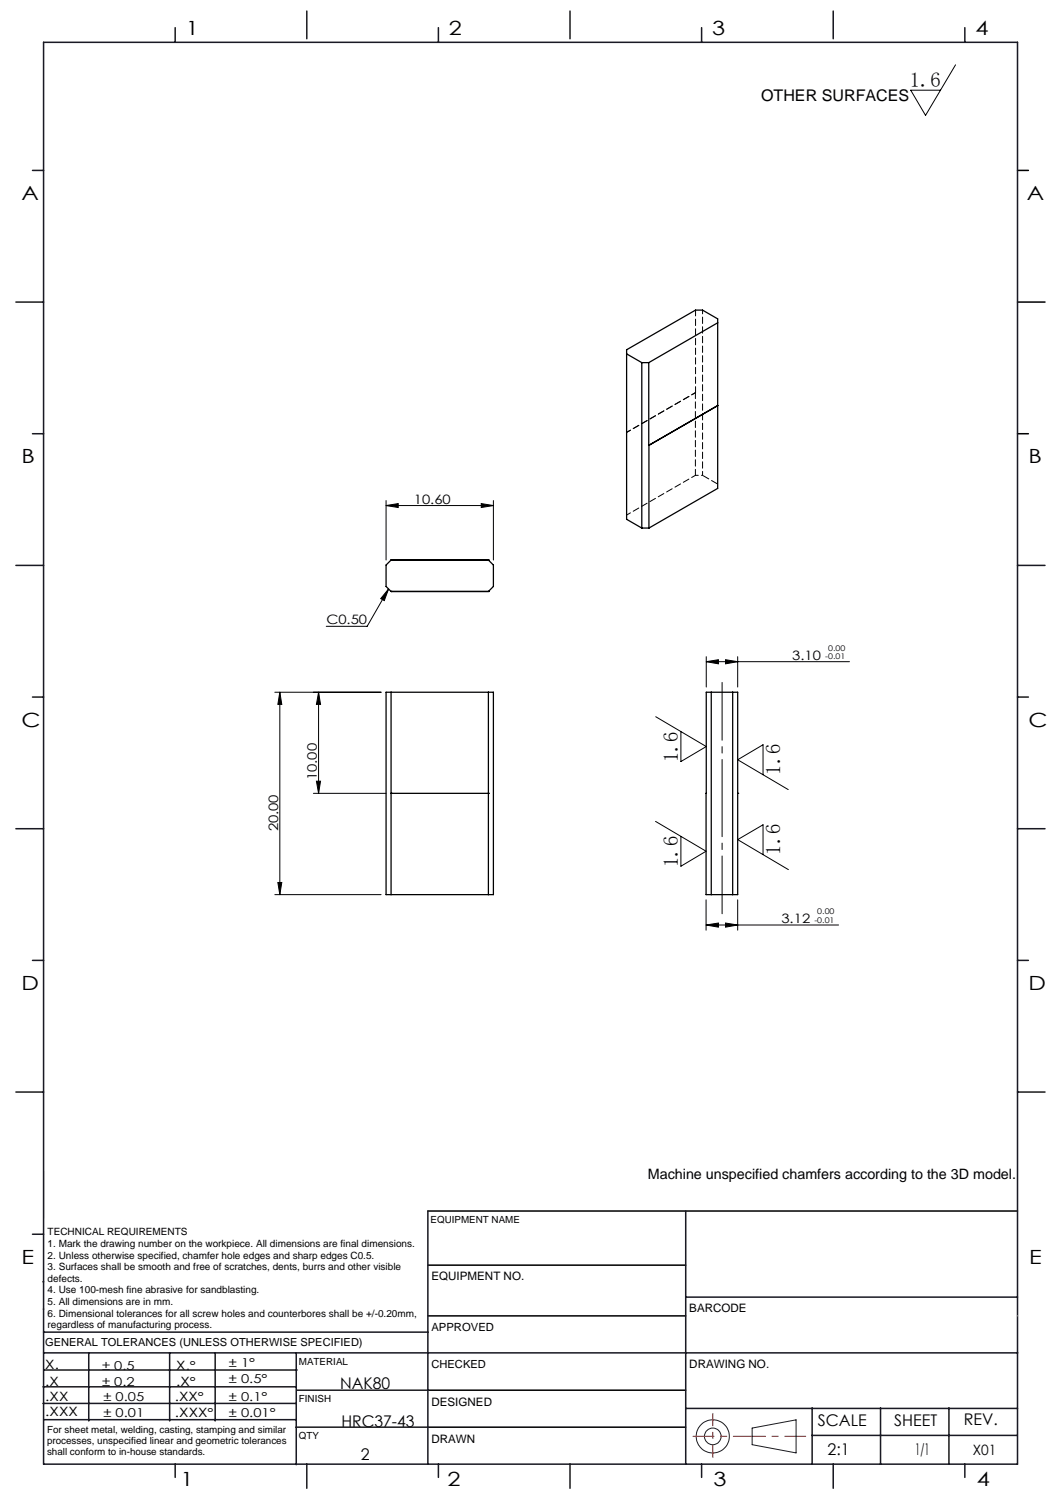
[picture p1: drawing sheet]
<svg xmlns="http://www.w3.org/2000/svg" width="210mm" height="297mm" viewBox="0 0 210 297" stroke-linecap="round" stroke-linejoin="round" font-family="sans-serif">
<defs><g id="words">
<g font-size="4.1">
<text x="179.7" y="17.2">1.6</text>
<text x="134" y="150.5" transform="rotate(-90 134 150.5)">1.6</text>
<text x="154.2" y="153" transform="rotate(-90 154.2 153)">1.6</text>
<text x="134" y="171.2" transform="rotate(-90 134 171.2)">1.6</text>
<text x="154.2" y="168.7" transform="rotate(-90 154.2 168.7)">1.6</text>
</g>
<g font-size="3.9">
<text x="36.7" y="6.9">1</text>
<text x="88.7" y="6.9">2</text>
<text x="140.7" y="6.9">3</text>
<text x="192.7" y="6.9">4</text>
<text x="4.2" y="39.5">A</text>
<text x="202.9" y="39.5">A</text>
<text x="4.2" y="91.5">B</text>
<text x="203.2" y="91.5">B</text>
<text x="4.2" y="143.5">C</text>
<text x="203.2" y="143.5">C</text>
<text x="4.2" y="195.5">D</text>
<text x="203.2" y="195.5">D</text>
<text x="4.2" y="249.6">E</text>
<text x="203.3" y="249.6">E</text>
<text x="35.7" y="293.4">1</text>
<text x="88.4" y="293.4">2</text>
<text x="141" y="293.4">3</text>
<text x="193" y="293.4">4</text>
</g>
<g font-size="3.2">
<text x="150.4" y="20">OTHER SURFACES</text>
<text x="67.2" y="274.2">NAK80</text>
<text x="67.4" y="281.7">HRC37-43</text>
<text x="161.6" y="281.7">SCALE</text>
<text x="176.7" y="281.5">SHEET</text>
<text x="190.4" y="281.5">REV.</text>
<text x="163.5" y="287.3">2:1</text>
<text x="180.8" y="287.3">1/1</text>
<text x="71.3" y="288.2">2</text>
</g>
<g font-size="2.8">
<text x="128" y="232.7">Machine unspecified chamfers according to the 3D model.</text>
<text x="192.2" y="287.3">X01</text>
</g>
<g font-size="2.6">
<text x="81.8" y="99.5">10.60</text>
<text x="64.5" y="123.3">C0.50</text>
<text x="156.5" y="130.3">3.10</text>
<text x="62.6" y="154.1" transform="rotate(-90 62.6 154.1)">10.00</text>
<text x="54.9" y="164.2" transform="rotate(-90 54.9 164.2)">20.00</text>
<text x="154.4" y="182.3">3.12</text>
</g>
<g font-size="2.5">
<text x="8.9" y="273.6">.X</text>
<text x="8.9" y="270.4">X.</text>
<text x="34.8" y="273.7">.X°</text>
<text x="34.8" y="270.5">X.°</text>
<text x="9" y="276.7">.XX</text>
<text x="9" y="279.7">.XXX</text>
<text x="34.5" y="276.7">.XX°</text>
<text x="34.6" y="279.8">.XXX°</text>
</g>
<g font-size="2.4">
<text x="45.2" y="270">± 1°</text>
<text x="20.2" y="270.4">± 0.5</text>
<text x="20.2" y="273.7">± 0.2</text>
<text x="45.2" y="273.2">± 0.5°</text>
<text x="20.4" y="279.7">± 0.01</text>
<text x="20.4" y="276.7">± 0.05</text>
<text x="45.2" y="276.7">± 0.1°</text>
<text x="45.2" y="279.7">± 0.01°</text>
</g>
<g font-size="2.3">
<text x="85.2" y="252.9">EQUIPMENT NO.</text>
<text x="136.2" y="259.2">BARCODE</text>
<text x="136.2" y="270.2">DRAWING NO.</text>
<text x="85.2" y="277.6">DESIGNED</text>
<text x="85.2" y="284.9">DRAWN</text>
</g>
<g font-size="2.2">
<text x="85.2" y="262.8">APPROVED</text>
<text x="8.9" y="265.9">GENERAL TOLERANCES (UNLESS OTHERWISE SPECIFIED)</text>
<text x="85.2" y="270.1">CHECKED</text>
</g>
<g font-size="2">
<text x="9.4" y="243.9">TECHNICAL REQUIREMENTS</text>
<text x="9.4" y="246.2">1. Mark the drawing number on the workpiece. All dimensions are final dimensions.</text>
<text x="9.4" y="248.5">2. Unless otherwise specified, chamfer hole edges and sharp edges C0.5.</text>
<text x="9.4" y="250.8">3. Surfaces shall be smooth and free of scratches, dents, burrs and other visible</text>
<text x="9.4" y="253.1">defects.</text>
<text x="9.4" y="255.4">4. Use 100-mesh fine abrasive for sandblasting.</text>
<text x="9.4" y="257.7">5. All dimensions are in mm.</text>
<text x="9.4" y="260">6. Dimensional tolerances for all screw holes and counterbores shall be +/-0.20mm,</text>
<text x="9.4" y="262.3">regardless of manufacturing process.</text>
</g>
<g font-size="1.9">
<text x="85.1" y="241.5">EQUIPMENT NAME</text>
<text x="59.1" y="269.5">MATERIAL</text>
<text x="59.1" y="276.9">FINISH</text>
<text x="9.3" y="282.9">For sheet metal, welding, casting, stamping and similar</text>
<text x="9.3" y="285.2">processes, unspecified linear and geometric tolerances</text>
<text x="9.3" y="287.4">shall conform to in-house standards.</text>
<text x="59.1" y="284.2">QTY</text>
</g>
<g font-size="1.5">
<text x="163" y="130.2">-0.01</text>
<text x="163.6" y="128.5">0.00</text>
<text x="160.9" y="182.2">-0.01</text>
<text x="161.5" y="180.5">0.00</text>
</g>
</g></defs>
<g fill="none" stroke="#191924" stroke-width=".2">
<path d="M8.6 231.2v9.4M148.6 282l8.7-1.6v6.5l-8.7-1.6z"/>
<circle cx="140.8" cy="283.7" r="3.3"/>
<circle cx="140.8" cy="283.7" r="1.64"/>
</g>
<g fill="none" stroke="#000" stroke-width=".2">
<path d="M188.8 12.8l-6 10-2.9-5h5.9M76.3 99.8l2.4-.4v.8zM76.3 98.8v11.8M76.3 99.8h21.2M95.1 99.4l2.4 .4-2.4 .4zM97.5 98.8v11.8M76.8 116.3l-.9 2.3-.7-.4zM76.8 116.3l-4.3 7.4h-8M54.3 136.7h21M55.3 136.7v40M55.3 136.7l.4 2.4h-.8zM62.9 136.7v20"/>
<path d="M62.9 136.7l.4 2.4h-.8zM139.5 130.7l2.4-.4v.8zM139.5 129.7v6M139.5 130.7h28.3M143.3 130.3l2.4 .4-2.4 .4zM145.7 129.7v6M61.9 156.7h14.4M62.5 154.3h.8l-.4 2.4zM129.5 141.5l10 5.9-5 3v-5.9M150.7 153v-5.9l-5 2.9 10 5.9M54.3 176.7h21M54.9 174.3h.8l-.4 2.4z"/>
<path d="M129.5 162.2l10 5.9-5 3v-5.9M139.5 177.7v6M145.7 177.7v6M150.7 168.8v-5.9l-5 2.9 10.1 5.9M139.5 182.7l2.4-.4v.8zM139.5 182.7h26.2M143.3 182.3l2.4 .4-2.4 .4z"/>
</g>
<path d="M142.7 134.8v45.6" fill="none" stroke="#000" stroke-width=".2" stroke-dasharray="15.2 1.3 1.3 1.3" stroke-dashoffset="3.8"/>
<path d="M201 33.7h2.2M201 59.7h5.4M201 85.7h2.2M84.5 239.1h116.5M84.6 259.9h50.9M84.6 249.8h50.9M84.6 274.5h50.9M84.5 281.8h51" fill="none" stroke="#000" stroke-width=".3"/>
<path d="M136.9 283.6h22.3" fill="none" stroke="#f00" stroke-width=".2" stroke-dasharray="6.3 1.3 1.3 1.3" stroke-dashoffset="2.2"/>
<path d="M140.8 287.8v-8.7" fill="none" stroke="#f00" stroke-width=".2" stroke-dasharray="6.3 1.3 1.3 1.3" stroke-dashoffset="3.9"/>
<g fill="none" stroke="#191924" stroke-width=".3">
<path d="M8.6 8.4h192.4v280.7h-192.4zM34.6 5.5v2.9M60.6 2.2v5.5M86.6 5.5v2.9M112.6 2.2v5.5M138.6 5.5v2.9M164.6 2.2v5.5M190.6 5.5v2.9M6.4 33.7h2.2M3.1 59.7h5.5M6.4 85.7h2.2M3.1 111.7h5.5"/>
<path d="M201 111.7h5.4M6.4 137.7h2.2M201 137.7h2.2M3.1 163.7h5.5M201 163.7h5.4M6.4 189.6h2.2M201 189.6h2.2M3.1 215.6h5.5M201 215.6h5.4M84.5 239.1v50M135.5 239.1v50M6.4 243.7h2.2"/>
<path d="M8.5 253.1h.1M8.6 258.5h.1M135.5 256.1h65.5M8.5 277.1h49.9M8.5 273.9h49.9M8.6 267.2h192.4M8.6 263.1h75.9M8.8 270.5h49.9M17.5 267.2v13.4M33.5 267.2v13.4M42.5 267.2v13.4M58.5 267.2v22"/>
<path d="M58.6 274.5h26M135.5 278.1h65.5M160.4 278v11.1M174 278v11.1M187.5 278v11.1M8.8 280.3h49.7M34.6 289.1v2.6M58.5 281.8h26M60.6 289.1v4.8M86.6 289.1v2.6M112.6 289.1v4.8M138.6 289.1v2.6"/>
<path d="M160.4 283.5h40.5M164.6 289.1v4.8M190.6 289.1v2.6"/>
</g>
<path d="M201 259.9h.1" fill="none" stroke="#c0c0c0" stroke-width=".2"/>
<g fill="#000">
<path d="M76.3 99.8l2.4-.4v.8zM95.1 99.4l2.4 .4-2.4 .4z"/>
<path d="M76.8 116.3l-.9 2.3-.7-.4zM139.5 182.7l2.4-.4v.8zM143.3 182.3l2.4 .4-2.4 .4zM139.5 130.7l2.4-.4v.8zM143.3 130.3l2.4 .4-2.4 .4z"/>
<path d="M55.3 136.7l.4 2.4h-.8zM54.9 174.3h.8l-.4 2.4zM62.9 136.7l.4 2.4h-.8zM62.5 154.3h.8l-.4 2.4z"/>
</g>
<g fill="none" stroke="#000" stroke-width=".25">
<path d="M123.8 69.9l3 1.7M126.8 71.6v32.7M126.8 71.6h1.4M128.2 71.6v16.3M141.8 63.7l-13.6 7.9M128.2 87.9h.1M128.2 87.9v16.4M141.8 80.1l-13.6 7.8M77.3 110.6h.1M77.3 116.8h.1M77.3 110.6l-1 1v4.2l1 1M77.3 110.6h19.2"/>
<path d="M77.3 116.8h19.2M96.5 110.6h.1M96.5 116.8h.1M96.5 110.6l1 1v4.2l-1 1M126.8 104.3h1.4M126.8 104.3l-3-1.8v-33.4l13.6-7.9h1.4l3 1.8v33.4l-13.6 7.9M76.3 136.7h21.2v40h-21.2zM77.3 136.7v40M96.5 136.7v40M139.5 136.7h6.2v40h-6.2zM140.5 136.7v40M144.7 136.7v40"/>
<path d="M77.3 156.7h.1M77.3 156.7h19.2M96.5 156.7h.1M145.7 156.7h.1"/>
</g>
<path d="M138.8 93.9v-32.7" fill="none" stroke="#000" stroke-width=".2" stroke-dasharray="1.3 .6" stroke-dashoffset=".5"/>
<path d="M137.4 77.5v16.4M137.4 77.5v-16.3" fill="none" stroke="#000" stroke-width=".2" stroke-dasharray="1.3 .6" stroke-dashoffset=".1"/>
<path d="M137.4 77.5l-13.6 7.9M137.4 93.9l-13.6 7.8" fill="none" stroke="#000" stroke-width=".2" stroke-dasharray="1.3 .6" stroke-dashoffset=".4"/>
<path d="M137.4 77.5h.1" fill="none" stroke="#000" stroke-width=".2" stroke-dasharray="1.3 .6"/>
<path d="M137.4 93.9h1.4" fill="none" stroke="#000" stroke-width=".2" stroke-dasharray="1.3 .6" stroke-dashoffset=".7"/>
<path d="M141.8 95.6l-3-1.7" fill="none" stroke="#000" stroke-width=".2" stroke-dasharray="1.3 .6" stroke-dashoffset="-.1"/>
<use href="#words"/>
</svg>
